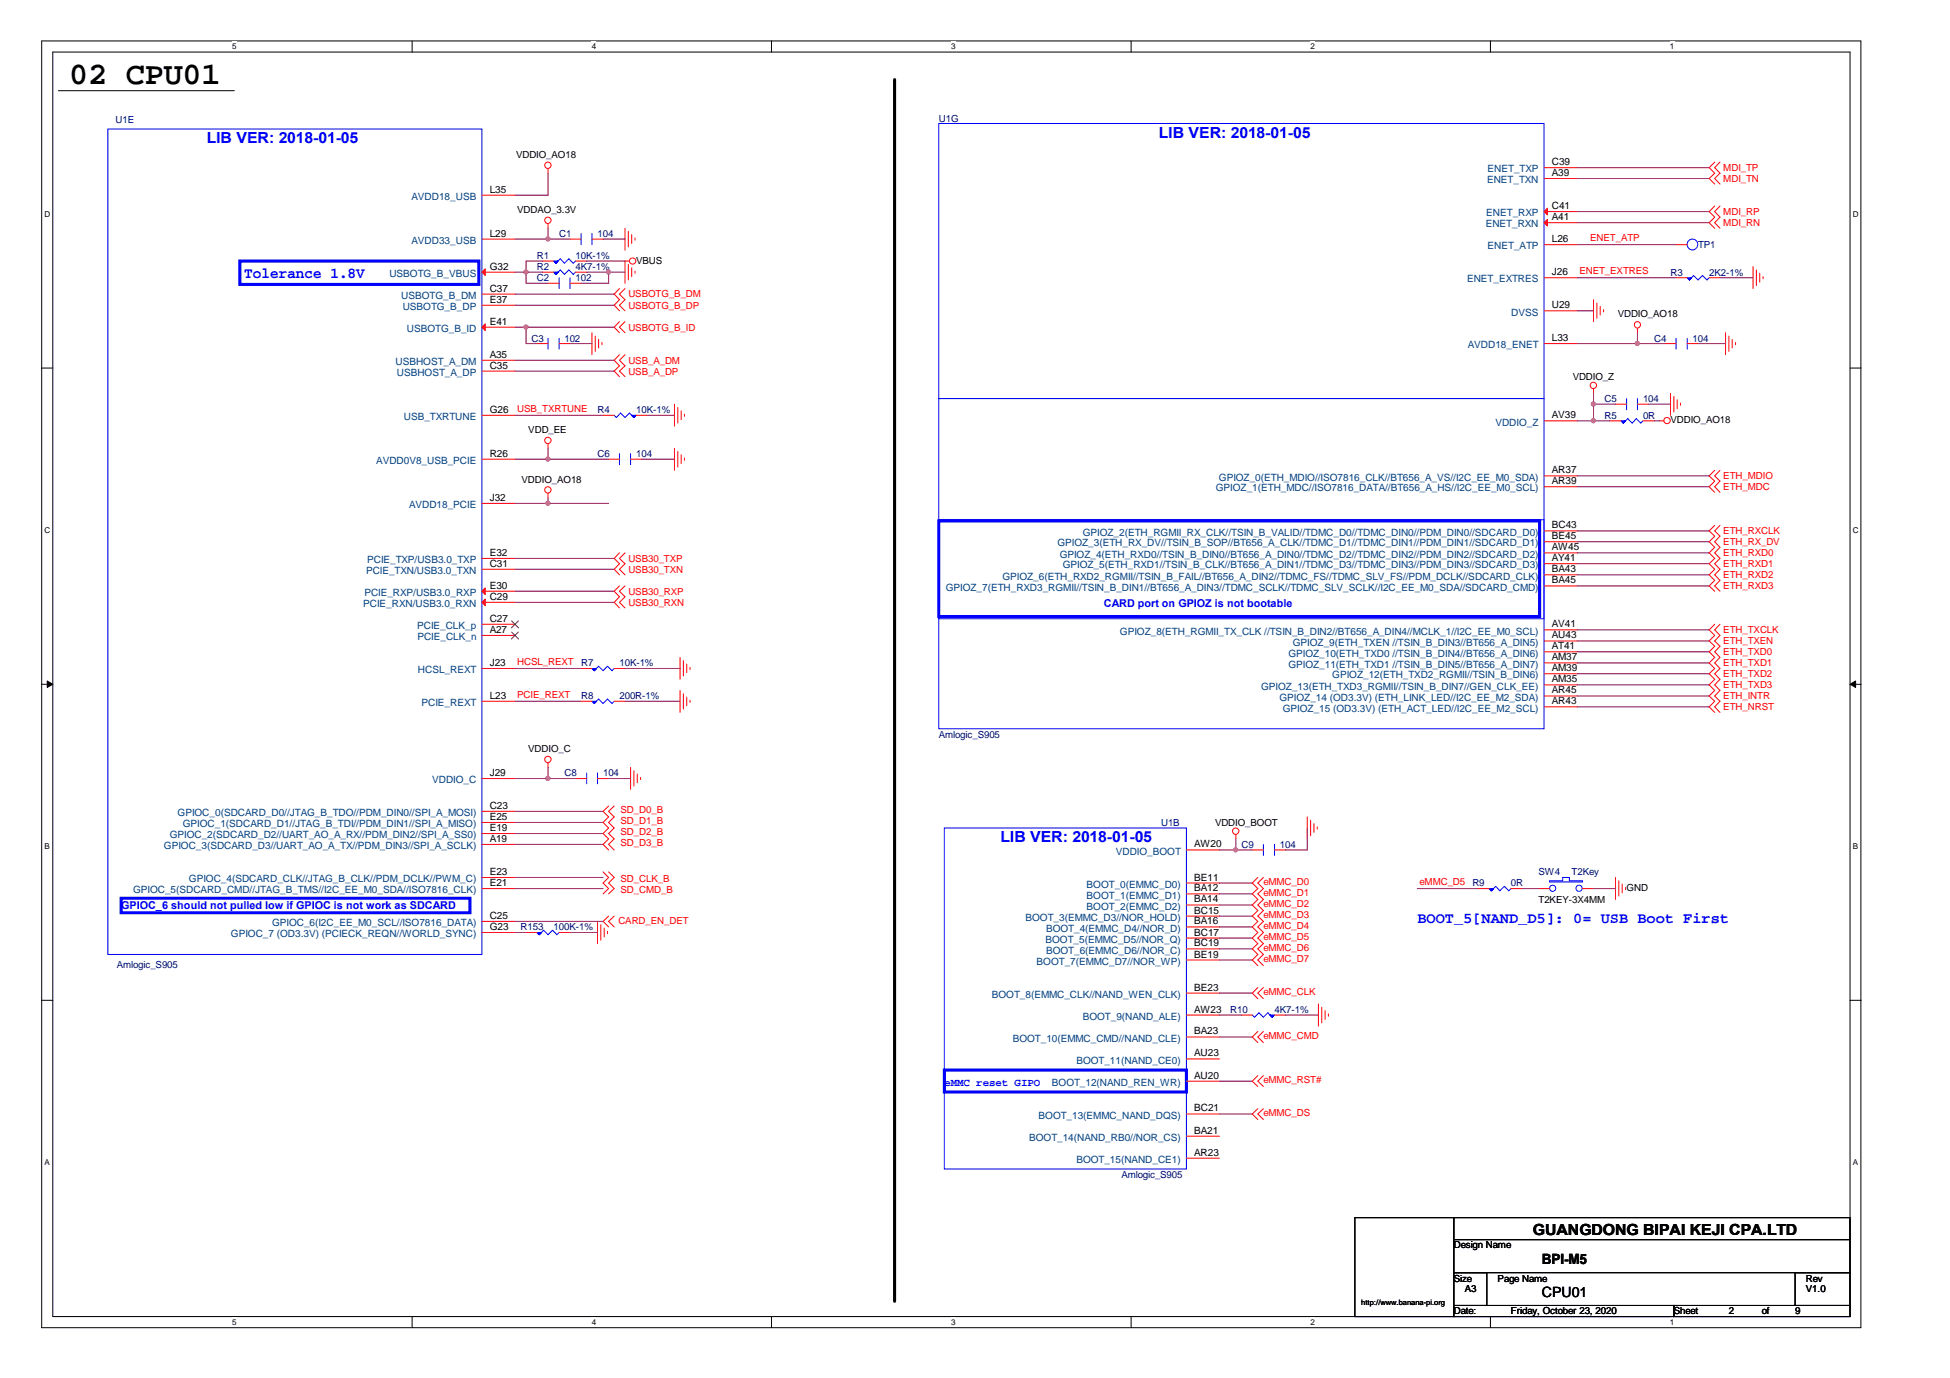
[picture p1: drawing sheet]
<svg xmlns="http://www.w3.org/2000/svg" width="297mm" height="210mm" viewBox="0 0 297 210" stroke-linecap="round" stroke-linejoin="round" font-family="sans-serif">
<defs><g id="words">
<text font-size="4.8" x="10.5" y="12.8">02 CPU01</text>
<g font-size="2.3" fill="#00f">
<text x="31.5" y="21.8">LIB VER: 2018-01-05</text>
<text x="176.5" y="21">LIB VER: 2018-01-05</text>
<text x="37.2" y="42.3">Tolerance 1.8V</text>
<text x="152.4" y="128.3">LIB VER: 2018-01-05</text>
<text x="215.9" y="140.6">BOOT_5[NAND_D5]: 0= USB Boot First</text>
</g>
<text font-size="2.3" x="233.5" y="188.1">GUANGDONG BIPAI KEJI CPA.LTD</text>
<g font-size="2.2">
<text x="234.9" y="197.5">CPU01</text>
<text x="234.9" y="192.5">BPI-M5</text>
</g>
<g font-size="1.7" fill="#00f">
<text x="168.1" y="92.4">CARD port on GPIOZ is not bootable</text>
<text x="18.5" y="138.5">GPIOC_6 should not pulled low if GPIOC is not work as SDCARD</text>
<text x="143.8" y="165.5">eMMC reset GIPO</text>
</g>
<g font-size="1.5" fill="#000080">
<text x="17.6" y="18.7">U1E</text>
<text x="143" y="18.5">U1G</text>
<text x="81.8" y="41.1">R2</text>
<text x="81.8" y="39.5">R1</text>
<text x="85.2" y="36.1">C1</text>
<text x="87.7" y="41.1">4K7-1%</text>
<text x="87.7" y="39.5">10K-1%</text>
<text x="91" y="36.1">104</text>
<text x="254.5" y="42">R3</text>
<text x="258.7" y="37.8">TP1</text>
<text x="260.3" y="42">2K2-1%</text>
<text x="81.8" y="42.8">C2</text>
<text x="87.7" y="42.8">102</text>
<text x="81" y="52">C3</text>
<text x="86" y="52">102</text>
<text x="252" y="52">C4</text>
<text x="257.8" y="52">104</text>
<text x="91" y="62.9">R4</text>
<text x="96.9" y="62.9">10K-1%</text>
<text x="244.4" y="61.3">C5</text>
<text x="244.4" y="63.8">R5</text>
<text x="250.3" y="61.3">104</text>
<text x="250.3" y="63.8">0R</text>
<text x="91" y="69.7">C6</text>
<text x="96.9" y="69.7">104</text>
<text x="88.5" y="101.5">R7</text>
<text x="94.4" y="101.5">10K-1%</text>
<text x="88.5" y="106.5">R8</text>
<text x="94.4" y="106.5">200R-1%</text>
<text x="143" y="112.4">Amlogic_S905</text>
<text x="86" y="118.3">C8</text>
<text x="91.9" y="118.3">104</text>
<text x="176.9" y="125.8">U1B</text>
<text x="189.1" y="129.1">C9</text>
<text x="194.9" y="129.1">104</text>
<text x="224.3" y="135">R9</text>
<text x="230.2" y="135">0R</text>
<text x="234.4" y="133.3">SW4</text>
<text x="239.4" y="133.3">T2Key</text>
<text x="79.3" y="141.7">R153</text>
<text x="84.3" y="141.7">100K-1%</text>
<text x="17.8" y="147.4">Amlogic_S905</text>
<text x="187.4" y="154.3">R10</text>
<text x="194.1" y="154.3">4K7-1%</text>
<text x="170.8" y="179.4">Amlogic_S905</text>
</g>
<g font-size="1.5">
<text x="74.6" y="29.4">L35</text>
<text x="78.6" y="24">VDDIO_AO18</text>
<text x="236.4" y="25.2">C39</text>
<text x="236.4" y="26.8">A39</text>
<text x="78.8" y="32.4">VDDAO_3.3V</text>
<text x="236.4" y="31.8">C41</text>
<text x="236.4" y="33.5">A41</text>
<text x="74.6" y="36">L29</text>
<text x="74.6" y="41.1">G32</text>
<text x="96.9" y="40.1">VBUS</text>
<text x="236.4" y="41.9">J26</text>
<text x="236.4" y="36.9">L26</text>
<text x="74.6" y="44.4">C37</text>
<text x="74.6" y="46.1">E37</text>
<text x="236.4" y="47">U29</text>
<text x="74.6" y="49.5">E41</text>
<text x="236.4" y="52">L33</text>
<text x="246.4" y="48.4">VDDIO_AO18</text>
<text x="74.6" y="54.5">A35</text>
<text x="74.6" y="56.1">C35</text>
<text x="239.6" y="57.9">VDDIO_Z</text>
<text x="74.6" y="62.9">G26</text>
<text x="80.5" y="65.9">VDD_EE</text>
<text x="236.4" y="63.7">AV39</text>
<text x="254.5" y="64.4">VDDIO_AO18</text>
<text x="74.6" y="69.6">R26</text>
<text x="74.6" y="76.3">J32</text>
<text x="79.5" y="73.5">VDDIO_AO18</text>
<text x="236.4" y="72.1">AR37</text>
<text x="236.4" y="73.8">AR39</text>
<text x="236.4" y="80.5">BC43</text>
<text x="236.4" y="82.1">BE45</text>
<text x="236.4" y="83.8">AW45</text>
<text x="74.6" y="84.7">E32</text>
<text x="74.6" y="86.3">C31</text>
<text x="74.6" y="89.7">E30</text>
<text x="236.4" y="88.9">BA45</text>
<text x="236.4" y="85.5">AY41</text>
<text x="236.4" y="87.2">BA43</text>
<text x="74.6" y="91.4">C29</text>
<text x="74.6" y="94.7">C27</text>
<text x="236.4" y="95.6">AV41</text>
<text x="74.6" y="96.4">A27</text>
<text x="74.6" y="101.4">J23</text>
<text x="236.4" y="97.3">AU43</text>
<text x="236.4" y="98.9">AT41</text>
<text x="236.4" y="100.6">AM37</text>
<text x="74.6" y="106.4">L23</text>
<text x="236.4" y="105.6">AR45</text>
<text x="236.4" y="107.3">AR43</text>
<text x="236.4" y="102.2">AM39</text>
<text x="236.4" y="103.9">AM35</text>
<text x="74.6" y="118.2">J29</text>
<text x="80.5" y="114.6">VDDIO_C</text>
<text x="74.6" y="123.2">C23</text>
<text x="74.6" y="124.9">E25</text>
<text x="185.1" y="125.8">VDDIO_BOOT</text>
<text x="74.6" y="126.6">E19</text>
<text x="74.6" y="128.2">A19</text>
<text x="181.9" y="129.1">AW20</text>
<text x="74.6" y="133.3">E23</text>
<text x="74.6" y="135">E21</text>
<text x="181.9" y="134.1">BE11</text>
<text x="181.9" y="135.8">BA12</text>
<text x="181.9" y="137.5">BA14</text>
<text x="234.4" y="137.5">T2KEY-3X4MM</text>
<text x="247.8" y="135.7">GND</text>
<text x="74.6" y="140">C25</text>
<text x="74.6" y="141.7">G23</text>
<text x="181.9" y="139.2">BC15</text>
<text x="181.9" y="140.8">BA16</text>
<text x="181.9" y="142.5">BC17</text>
<text x="181.9" y="144.2">BC19</text>
<text x="181.9" y="145.9">BE19</text>
<text x="181.9" y="154.2">AW23</text>
<text x="181.9" y="150.9">BE23</text>
<text x="181.9" y="160.9">AU23</text>
<text x="181.9" y="157.6">BA23</text>
<text x="181.9" y="164.3">AU20</text>
<text x="181.9" y="172.7">BA21</text>
<text x="181.9" y="169.3">BC21</text>
<text x="181.9" y="176">AR23</text>
<text x="221.4" y="190.2">Design Name</text>
<text x="221.4" y="195.2">Size</text>
<text x="223.1" y="196.9">A3</text>
<text x="228.1" y="195.2">Page Name</text>
<text x="275.1" y="196.9">V1.0</text>
<text x="275.1" y="195.2">Rev</text>
<text x="221.4" y="200.2">Date:</text>
<text x="230.2" y="200.2">Friday, October 23, 2020</text>
<text x="255" y="200.2">Sheet</text>
<text x="263.4" y="200.2">2</text>
<text x="268.4" y="200.2">of</text>
<text x="273.4" y="200.2">9</text>
</g>
<g font-size="1.5" fill="#004080">
<text x="226.5" y="27.9">ENET_TXN</text>
<text x="226.6" y="26.3">ENET_TXP</text>
<text x="62.7" y="30.5">AVDD18_USB</text>
<text x="226.3" y="34.6">ENET_RXN</text>
<text x="226.4" y="32.9">ENET_RXP</text>
<text x="62.7" y="37.1">AVDD33_USB</text>
<text x="226.6" y="38">ENET_ATP</text>
<text x="59.3" y="42.2">USBOTG_B_VBUS</text>
<text x="61.1" y="45.5">USBOTG_B_DM</text>
<text x="61.3" y="47.2">USBOTG_B_DP</text>
<text x="223.5" y="43">ENET_EXTRES</text>
<text x="62" y="50.6">USBOTG_B_ID</text>
<text x="223.6" y="53.1">AVDD18_ENET</text>
<text x="230.2" y="48.1">DVSS</text>
<text x="60.2" y="55.6">USBHOST_A_DM</text>
<text x="60.5" y="57.2">USBHOST_A_DP</text>
<text x="61.5" y="64">USB_TXRTUNE</text>
<text x="227.8" y="64.8">VDDIO_Z</text>
<text x="57.3" y="70.7">AVDD0V8_USB_PCIE</text>
<text x="62.3" y="77.4">AVDD18_PCIE</text>
<text x="185.2" y="74.9">GPIOZ_1(ETH_MDC//ISO7816_DATA//BT656_A_HS//I2C_EE_M0_SCL)</text>
<text x="185.7" y="73.2">GPIOZ_0(ETH_MDIO//ISO7816_CLK//BT656_A_VS//I2C_EE_M0_SDA)</text>
<text x="161.1" y="83.2">GPIOZ_3(ETH_RX_DV//TSIN_B_SOP//BT656_A_CLK//TDMC_D1//TDMC_DIN1//PDM_DIN1//SDCARD_D1)</text>
<text x="164.9" y="81.6">GPIOZ_2(ETH_RGMII_RX_CLK//TSIN_B_VALID//TDMC_D0//TDMC_DIN0//PDM_DIN0//SDCARD_D0)</text>
<text x="55.8" y="87.4">PCIE_TXN/USB3.0_TXN</text>
<text x="55.9" y="85.8">PCIE_TXP/USB3.0_TXP</text>
<text x="144.1" y="90">GPIOZ_7(ETH_RXD3_RGMII//TSIN_B_DIN1//BT656_A_DIN3//TDMC_SCLK//TDMC_SLV_SCLK//I2C_EE_M0_SDA//SDCARD_CMD)</text>
<text x="152.7" y="88.3">GPIOZ_6(ETH_RXD2_RGMII//TSIN_B_FAIL//BT656_A_DIN2//TDMC_FS//TDMC_SLV_FS//PDM_DCLK//SDCARD_CLK)</text>
<text x="161.4" y="84.9">GPIOZ_4(ETH_RXD0//TSIN_B_DIN0//BT656_A_DIN0//TDMC_D2//TDMC_DIN2//PDM_DIN2//SDCARD_D2)</text>
<text x="161.9" y="86.6">GPIOZ_5(ETH_RXD1//TSIN_B_CLK//BT656_A_DIN1//TDMC_D3//TDMC_DIN3//PDM_DIN3//SDCARD_D3)</text>
<text x="55.3" y="92.5">PCIE_RXN/USB3.0_RXN</text>
<text x="55.5" y="90.8">PCIE_RXP/USB3.0_RXP</text>
<text x="63.5" y="95.8">PCIE_CLK_p</text>
<text x="63.6" y="97.5">PCIE_CLK_n</text>
<text x="170.6" y="96.7">GPIOZ_8(ETH_RGMII_TX_CLK //TSIN_B_DIN2//BT656_A_DIN4//MCLK_1//I2C_EE_M0_SCL)</text>
<text x="196.3" y="100">GPIOZ_10(ETH_TXD0 //TSIN_B_DIN4//BT656_A_DIN6)</text>
<text x="196.3" y="101.7">GPIOZ_11(ETH_TXD1 //TSIN_B_DIN5//BT656_A_DIN7)</text>
<text x="196.9" y="98.4">GPIOZ_9(ETH_TXEN //TSIN_B_DIN3//BT656_A_DIN5)</text>
<text x="63.7" y="102.5">HCSL_REXT</text>
<text x="64.2" y="107.5">PCIE_REXT</text>
<text x="192.1" y="105">GPIOZ_13(ETH_TXD3_RGMII//TSIN_B_DIN7//GEN_CLK_EE)</text>
<text x="194.9" y="106.7">GPIOZ_14 (OD3.3V) (ETH_LINK_LED//I2C_EE_M2_SDA)</text>
<text x="202.9" y="103.3">GPIOZ_12(ETH_TXD2_RGMII//TSIN_B_DIN6)</text>
<text x="195.4" y="108.4">GPIOZ_15 (OD3.3V) (ETH_ACT_LED//I2C_EE_M2_SCL)</text>
<text x="65.8" y="119.3">VDDIO_C</text>
<text x="27.1" y="124.3">GPIOC_0(SDCARD_D0//JTAG_B_TDO//PDM_DIN0//SPI_A_MOSI)</text>
<text x="27.9" y="126">GPIOC_1(SDCARD_D1//JTAG_B_TDI//PDM_DIN1//SPI_A_MISO)</text>
<text x="25" y="129.3">GPIOC_3(SDCARD_D3//UART_AO_A_TX//PDM_DIN3//SPI_A_SCLK)</text>
<text x="25.9" y="127.7">GPIOC_2(SDCARD_D2//UART_AO_A_RX//PDM_DIN2//SPI_A_SS0)</text>
<text x="170" y="130.2">VDDIO_BOOT</text>
<text x="20.3" y="136.1">GPIOC_5(SDCARD_CMD//JTAG_B_TMS//I2C_EE_M0_SDA//ISO7816_CLK)</text>
<text x="28.8" y="134.4">GPIOC_4(SDCARD_CLK//JTAG_B_CLK//PDM_DCLK//PWM_C)</text>
<text x="165.5" y="135.2">BOOT_0(EMMC_D0)</text>
<text x="165.5" y="136.9">BOOT_1(EMMC_D1)</text>
<text x="35.2" y="142.8">GPIOC_7 (OD3.3V) (PCIECK_REQN//WORLD_SYNC)</text>
<text x="41.4" y="141.1">GPIOC_6(I2C_EE_M0_SCL//ISO7816_DATA)</text>
<text x="156.2" y="140.3">BOOT_3(EMMC_D3//NOR_HOLD)</text>
<text x="159.3" y="143.6">BOOT_5(EMMC_D5//NOR_Q)</text>
<text x="159.3" y="141.9">BOOT_4(EMMC_D4//NOR_D)</text>
<text x="165.5" y="138.6">BOOT_2(EMMC_D2)</text>
<text x="157.9" y="147">BOOT_7(EMMC_D7//NOR_WP)</text>
<text x="159.3" y="145.3">BOOT_6(EMMC_D6//NOR_C)</text>
<text x="151.1" y="152">BOOT_8(EMMC_CLK//NAND_WEN_CLK)</text>
<text x="164.9" y="155.3">BOOT_9(NAND_ALE)</text>
<text x="154.3" y="158.7">BOOT_10(EMMC_CMD//NAND_CLE)</text>
<text x="160.2" y="165.4">BOOT_12(NAND_REN_WR)</text>
<text x="164" y="162">BOOT_11(NAND_CE0)</text>
<text x="156.8" y="173.8">BOOT_14(NAND_RB0//NOR_CS)</text>
<text x="158.2" y="170.4">BOOT_13(EMMC_NAND_DQS)</text>
<text x="164" y="177.1">BOOT_15(NAND_CE1)</text>
</g>
<g font-size="1.5" fill="#f00">
<text x="262.5" y="26">MDI_TP</text>
<text x="262.5" y="27.7">MDI_TN</text>
<text x="262.5" y="32.7">MDI_RP</text>
<text x="262.5" y="34.4">MDI_RN</text>
<text x="240.6" y="41.8">ENET_EXTRES</text>
<text x="242.2" y="36.7">ENET_ATP</text>
<text x="95.7" y="45.3">USBOTG_B_DM</text>
<text x="95.7" y="47">USBOTG_B_DP</text>
<text x="95.7" y="50.3">USBOTG_B_ID</text>
<text x="95.7" y="55.4">USB_A_DM</text>
<text x="95.7" y="57.1">USB_A_DP</text>
<text x="78.8" y="62.7">USB_TXRTUNE</text>
<text x="262.5" y="73">ETH_MDIO</text>
<text x="262.5" y="74.6">ETH_MDC</text>
<text x="262.5" y="81.4">ETH_RXCLK</text>
<text x="262.5" y="83">ETH_RX_DV</text>
<text x="95.7" y="85.6">USB30_TXP</text>
<text x="95.7" y="87.2">USB30_TXN</text>
<text x="262.5" y="84.7">ETH_RXD0</text>
<text x="262.5" y="86.4">ETH_RXD1</text>
<text x="262.5" y="88.1">ETH_RXD2</text>
<text x="262.5" y="89.8">ETH_RXD3</text>
<text x="95.7" y="90.6">USB30_RXP</text>
<text x="95.7" y="92.3">USB30_RXN</text>
<text x="78.8" y="101.3">HCSL_REXT</text>
<text x="262.5" y="96.4">ETH_TXCLK</text>
<text x="262.5" y="98.1">ETH_TXEN</text>
<text x="262.5" y="99.8">ETH_TXD0</text>
<text x="262.5" y="101.5">ETH_TXD1</text>
<text x="78.8" y="106.3">PCIE_REXT</text>
<text x="262.5" y="103.2">ETH_TXD2</text>
<text x="262.5" y="104.8">ETH_TXD3</text>
<text x="262.5" y="106.5">ETH_INTR</text>
<text x="262.5" y="108.2">ETH_NRST</text>
<text x="94.5" y="123.8">SD_D0_B</text>
<text x="94.5" y="125.4">SD_D1_B</text>
<text x="94.5" y="127.1">SD_D2_B</text>
<text x="94.5" y="128.8">SD_D3_B</text>
<text x="94.5" y="134.3">SD_CLK_B</text>
<text x="94.5" y="136">SD_CMD_B</text>
<text x="192.4" y="134.8">eMMC_D0</text>
<text x="192.4" y="136.5">eMMC_D1</text>
<text x="216.2" y="134.8">eMMC_D5</text>
<text x="94.2" y="140.7">CARD_EN_DET</text>
<text x="192.4" y="138.2">eMMC_D2</text>
<text x="192.4" y="139.9">eMMC_D3</text>
<text x="192.4" y="141.5">eMMC_D4</text>
<text x="192.4" y="143.2">eMMC_D5</text>
<text x="192.4" y="144.9">eMMC_D6</text>
<text x="192.4" y="146.6">eMMC_D7</text>
<text x="192.4" y="151.6">eMMC_CLK</text>
<text x="192.4" y="158.3">eMMC_CMD</text>
<text x="192.4" y="165">eMMC_RST#</text>
<text x="192.4" y="170.1">eMMC_DS</text>
</g>
<g font-size="1.2">
<text x="35.4" y="7.5">5</text>
<text x="90.1" y="7.5">4</text>
<text x="144.9" y="7.5">3</text>
<text x="199.6" y="7.5">2</text>
<text x="254.4" y="7.5">1</text>
<text x="6.8" y="33.1">D</text>
<text x="282.2" y="33.1">D</text>
<text x="6.8" y="81.2">C</text>
<text x="282.2" y="81.2">C</text>
<text x="6.8" y="129.4">B</text>
<text x="282.2" y="129.4">B</text>
<text x="6.8" y="177.5">A</text>
<text x="282.2" y="177.5">A</text>
<text x="35.4" y="201.8">5</text>
<text x="90.1" y="201.8">4</text>
<text x="144.9" y="201.8">3</text>
<text x="199.6" y="201.8">2</text>
<text x="254.4" y="201.8">1</text>
</g>
<text font-size="1.1" x="207.3" y="198.8">http://www.banana-pi.org</text>
</g></defs>
<path d="M6.3 6.2h277.2v196h-277.2zM8 7.9h273.8v192.6h-273.8z" fill="none" stroke="#000" stroke-width=".15"/>
<g fill="#fff">
<path d="M35.4 6.4h.6v1.4h-.6z"/>
<path d="M35.4 200.7h.6v1.4h-.6z"/>
</g>
<path d="M62.8 6.2v1.7M62.8 200.5v1.7" fill="none" stroke="#000" stroke-width=".15"/>
<g fill="#fff">
<path d="M90.1 6.4h.7v1.4h-.7z"/>
<path d="M90.1 200.7h.7v1.4h-.7z"/>
</g>
<path d="M117.5 6.2v1.7M117.5 200.5v1.7" fill="none" stroke="#000" stroke-width=".15"/>
<g fill="#fff">
<path d="M144.9 6.4h.6v1.4h-.6z"/>
<path d="M144.9 200.7h.6v1.4h-.6z"/>
</g>
<path d="M172.3 6.2v1.7M172.3 200.5v1.7" fill="none" stroke="#000" stroke-width=".15"/>
<g fill="#fff">
<path d="M199.6 6.4h.7v1.4h-.7z"/>
<path d="M199.6 200.7h.7v1.4h-.7z"/>
</g>
<path d="M227 6.2v1.7M227 200.5v1.7" fill="none" stroke="#000" stroke-width=".15"/>
<g fill="#fff">
<path d="M254.4 6.4h.6v1.4h-.6z"/>
<path d="M254.4 200.7h.6v1.4h-.6z"/>
<path d="M6.8 31.9h.8v1.4h-.8z"/>
<path d="M282.2 31.9h.9v1.4h-.9z"/>
<path d="M6.8 80.1h.8v1.4h-.8z"/>
<path d="M282.2 80.1h.9v1.4h-.9z"/>
</g>
<path d="M6.3 56.1h1.7M281.8 56.1h1.7" fill="none" stroke="#000" stroke-width=".15"/>
<g fill="#fff">
<path d="M6.8 128.2h.7v1.4h-.7z"/>
<path d="M282.2 128.2h.8v1.4h-.8z"/>
</g>
<path d="M6.3 104.2h1.7M281.8 104.2h1.7" fill="none" stroke="#000" stroke-width=".15"/>
<g fill="#000" stroke="#000" stroke-width=".15">
<path d="M7.2 103.7l.8 .5-.8 .5z" fill-rule="evenodd"/>
<path d="M281.8 104.2l.9-.5v1z" fill-rule="evenodd"/>
</g>
<g fill="#fff">
<path d="M6.8 176.4h.7v1.4h-.7z"/>
<path d="M282.2 176.4h.8v1.4h-.8z"/>
</g>
<path d="M8.9 13.8h26.8M6.3 152.4h1.7M281.8 152.4h1.7M206.4 185.5h15v15h-15zM221.4 185.5h60.4v3.3h-60.4zM221.4 188.8h60.4v5.1h-60.4zM221.4 193.9h5.1v5h-5.1zM221.4 198.9h33.6v1.6h-33.6zM255 198.9h26.8v1.6h-26.8zM273.4 193.9h8.4v5h-8.4z" fill="none" stroke="#000" stroke-width=".15"/>
<path d="M136.3 12.1v186.1" fill="none" stroke="#000" stroke-width=".47"/>
<g fill="none" stroke="#f00" stroke-width=".15">
<path d="M73.4 36.4h5M73.4 29.7h5M82.6 39.8h1.7M83.5 25.7v.7M83.5 34.1v.7M86.8 36.4h1.7M87.7 39.8h1.7M90.2 36.4h1.7M95.2 34.8v3.3M95.7 35.2v2.4M95.9 39.8h-.7v3.4M96.2 35.7v1.4"/>
<path d="M96.7 36.3v.3M235.2 25.5h5M235.2 27.2h5M235.2 32.2h5M235.2 33.9h5M235.2 37.3h5M255.3 37.3h1.7M261.2 24.7l-.9 .8 .9 .9-.9 .8 .9 .8M261.2 31.4l-.9 .8 .9 .9-.9 .8 .9 .9M262 24.7l-.8 .8 .8 .9-.8 .8 .8 .8M262 31.4l-.8 .8 .8 .9-.8 .8 .8 .9M73.4 41.5h5"/>
<path d="M73.4 54.9h5M73.4 56.5h5M73.4 44.8h5M73.4 46.5h5M73.4 49.8h5M81.8 52.3h1.7M82.6 41.5h1.7M83.5 43.2h1.7M85.2 52.3h1.6M86.8 43.2h1.7M87.7 41.5h1.7M90.2 50.7v3.3"/>
<path d="M90.7 51.2v2.3M91.2 51.7v1.3M91.7 52.2v.3M94.4 44l-.8 .8 .8 .8-.8 .9 .8 .8M94.4 49l-.8 .8 .8 .9M94.4 54l-.8 .9 .8 .8-.8 .8 .8 .9M95.2 44l-.8 .8 .8 .8-.8 .9 .8 .8M95.2 49l-.8 .8 .8 .9M95.2 54l-.8 .9 .8 .8-.8 .8 .8 .9M95.7 40.3v2.3M96.2 40.8v1.3M96.7 41.3v.3"/>
<path d="M235.2 52.3h5M235.2 42.3h5M235.2 47.3h5M242.7 45.6v3.4M242.7 59.2v.7M243.2 46.2v2.3M243.8 46.7v1.3M244.3 47.2v.3M249.4 50v.7M253.6 52.3h1.7M254.5 59.9v3.4M255.3 42.3h1.7"/>
<path d="M257 52.3h1.7M260.3 42.3h1.7M262.8 50.7v3.3M263.4 51.2v2.3M263.9 51.7v1.3M264.4 52.2v.3M267 40.6v3.4M267.5 41.1v2.4M268.1 41.6v1.4M268.6 42.1v.4M73.4 63.3h5M73.4 69.9h5"/>
<path d="M73.4 76.7h5M83.5 67.6v.7M83.5 75.2v.6M91.9 63.3h1.7M92.7 69.9h1.7M96.1 69.9h1.6M96.9 63.3h1.7M102.7 61.6v3.3M102.7 68.3v3.3M103.3 62.1v2.3M103.3 68.8v2.3M103.8 62.6v1.3"/>
<path d="M103.8 69.3v1.3M104.3 63.1v.3M104.3 69.8v.3M235.2 64.1h5M235.2 72.5h5M235.2 74.1h5M245.2 64.1h1.7M246.1 61.6h1.7M249.4 61.6h1.7M250.3 64.1h1.7M252.8 64.1h.6M255 60.4v2.4"/>
<path d="M255.5 60.9v1.3M256 61.4v.3M261.2 71.6l-.9 .9 .9 .8-.9 .8 .9 .9M262 71.6l-.8 .9 .8 .8-.8 .8 .8 .9M73.4 85.1h5M73.4 86.7h5M73.4 90.1h5M73.4 91.8h5M73.4 95.1h5M73.4 96.8h5M94.4 84.2l-.8 .9 .8 .8-.8 .8 .8 .9M94.4 89.3l-.8 .8 .8 .8-.8 .9 .8 .8"/>
<path d="M95.2 84.2l-.8 .9 .8 .8-.8 .8 .8 .9M95.2 89.3l-.8 .8 .8 .8-.8 .9 .8 .8M235.2 80.9h5M235.2 82.5h5M235.2 84.2h5M235.2 85.9h5M235.2 87.6h5M235.2 89.3h5M235.2 95.9h5M235.2 97.6h5M235.2 99.3h5M261.2 80l-.9 .9 .9 .8-.9 .8 .9 .9-.9 .8 .9 .9-.9 .8 .9 .8-.9 .9 .9 .8-.9 .9 .9 .8"/>
<path d="M261.2 95.1l-.9 .8 .9 .9-.9 .8 .9 .8-.9 .9 .9 .8-.9 .9 .9 .8-.9 .8 .9 .9-.9 .8 .9 .9-.9 .8 .9 .8-.9 .9 .9 .8M262 80l-.8 .9 .8 .8-.8 .8 .8 .9-.8 .8 .8 .9-.8 .8 .8 .8-.8 .9 .8 .8-.8 .9 .8 .8M262 95.1l-.8 .8 .8 .9-.8 .8 .8 .8-.8 .9 .8 .8-.8 .9 .8 .8-.8 .8 .8 .9-.8 .8 .8 .9-.8 .8 .8 .8-.8 .9 .8 .8M73.4 106.8h5M73.4 101.8h5M73.4 118.6h5M83.5 116.2v.7M87.7 118.6h1.7M88.5 106.8h1.7M88.5 101.8h1.7M91 118.6h1.7M93.6 106.8h1.6"/>
<path d="M93.6 101.8h1.6M96.1 116.9v3.3M96.6 117.4v2.3M97.1 117.9v1.3M97.6 118.4v.4M103.6 100.1v3.4M103.6 105.2v3.3M104.1 100.6v2.4M104.1 105.7v2.3M104.6 101.1v1.4M104.6 106.2v1.3M105.1 101.7v.3"/>
<path d="M105.1 106.7v.3M235.2 101h5M235.2 102.6h5M235.2 104.3h5M235.2 106h5M235.2 107.7h5M73.4 135.4h5M73.4 123.6h5M73.4 125.3h5M73.4 127h5M73.4 128.6h5M73.4 133.7h5"/>
<path d="M91.9 132.8l.8 .9-.8 .8 .8 .9-.8 .8M92.7 122.8l-.8 .8 .8 .8-.8 .9 .8 .8-.8 .9 .8 .8-.8 .8 .8 .9M92.7 132.8l.9 .9-.9 .8 .9 .9-.9 .8M92.7 139.5l-.8 .8 .8 .9M93.6 122.8l-.9 .8 .9 .8-.9 .9 .9 .8-.9 .9 .9 .8-.9 .8 .9 .9M93.6 139.5l-.9 .8 .9 .9M180.7 129.5h5.1M180.7 134.5h5.1M180.7 136.2h5.1M180.7 137.9h5.1M180.7 139.5h5.1M188.3 127.1v.7"/>
<path d="M190.8 129.5h1.6M191.6 133.7l-.8 .8 .8 .9-.8 .8 .8 .8-.8 .9 .8 .8-.8 .8 .8 .8-.8 .9 .8 .8-.8 .9 .8 .8-.8 .8 .8 .9-.8 .8 .8 .9M192.4 133.7l-.8 .8 .8 .9-.8 .8 .8 .8-.8 .9 .8 .8-.8 .8 .8 .8-.8 .9 .8 .8-.8 .9 .8 .8-.8 .8 .8 .9-.8 .8 .8 .9M194.1 129.5h1.7M199.1 124.4v3.4M199.6 124.9v2.4M200.2 125.4v1.4M200.7 126v.3M225.1 135.4h1.7M230.2 135.4h1.7M234.4 135.4h1.7M241 135.4h1.7"/>
<path d="M246.1 133.7v3.3M246.6 134.2v2.3M247.1 134.7v1.3M247.6 135.2v.3M73.4 142h5M73.4 140.3h5M80.1 142h1.7M85.2 142h1.6M91 140.3v3.4M91.5 140.9v2.3M92 141.4v1.3M92.5 141.9v.3"/>
<path d="M180.7 154.6h5.1M180.7 158h5.1M180.7 151.3h5.1M180.7 141.2h5.1M180.7 142.9h5.1M180.7 144.5h5.1M180.7 146.2h5.1M189.1 154.6h1.7M191.6 150.4l-.8 .9 .8 .8M191.6 157.1l-.8 .9 .8 .8M192.4 150.4l-.8 .9 .8 .8M192.4 157.1l-.8 .9 .8 .8"/>
<path d="M194.1 154.6h1.7M200.8 152.9v3.4M201.3 153.4v2.4M201.8 153.9v1.4M202.4 154.4v.4M180.7 176.4h5.1M180.7 173.1h5.1M180.7 169.7h5.1M180.7 164.7h5.1M180.7 161.3h5.1M191.6 163.8l-.8 .9 .8 .8M191.6 168.9l-.8 .8 .8 .8"/>
<path d="M192.4 163.8l-.8 .9 .8 .8M192.4 168.9l-.8 .8 .8 .8"/>
<circle cx="83.5" cy="25.2" r=".49"/>
<circle cx="83.5" cy="33.6" r=".49"/>
<circle cx="96.4" cy="39.8" r=".48"/>
<circle cx="242.7" cy="58.7" r=".49"/>
<circle cx="249.4" cy="49.5" r=".48"/>
<circle cx="83.5" cy="67.1" r=".49"/>
<circle cx="83.5" cy="74.6" r=".49"/>
<circle cx="253.9" cy="64.1" r=".48"/>
<circle cx="83.5" cy="115.7" r=".49"/>
<circle cx="188.2" cy="126.6" r=".49"/>
</g>
<g fill="none" stroke="#00f" stroke-width=".15">
<path d="M16.4 19.7h57v125.7h-57zM143 18.8h92.2v92.2h-92.2zM84.3 39.8l.4 .3 .6-.7 .7 .7 .7-.7 .6 .7 .4-.3M88.5 35.6v1.7M90.2 35.6v1.7M83.5 51.5v1.7M84.3 41.5l.4 .3 .6-.7 .7 .7 .7-.7 .6 .7 .4-.3M85.2 42.3v1.7M85.2 51.5v1.7M86.8 42.3v1.7M255.3 51.5v1.7M257 51.5v1.7"/>
<path d="M257 42.3l.3 .3 .7-.6 .7 .6 .6-.6 .7 .6 .3-.3M93.6 63.3l.3 .3 .6-.7 .7 .7 .7-.7 .7 .7 .3-.3M94.4 69.1v1.7M96.1 69.1v1.7M143 79.2h92.2v15h-92.2zM143 60.7h92.2M246.9 64.1l.4 .3 .6-.6 .7 .6 .7-.6 .6 .6 .4-.3M247.8 60.7v1.7M249.4 60.7v1.7M89.4 117.7v1.7M90.2 106.8l.3 .4 .7-.7 .7 .7 .6-.7 .7 .7 .4-.4M90.2 101.8l.3 .4 .7-.7 .7 .7 .6-.7 .7 .7 .4-.4"/>
<path d="M91 117.7v1.7M143.8 126.1h36.9v52h-36.9zM192.4 128.6v1.7M194.1 128.6v1.7M226.8 135.4l.4 .3 .6-.7 .7 .7 .7-.7 .6 .7 .4-.3M236.1 134.2h1.9v-.5h1.1v.5h1.9v.1h-4.9zM81.8 142l.3 .4 .7-.7 .7 .7 .7-.7 .6 .7 .4-.4M190.8 154.6l.3 .4 .7-.7 .6 .7 .7-.7 .7 .7 .3-.4"/>
<circle cx="257.8" cy="37.2" r=".82"/>
<circle cx="236.5" cy="135.3" r=".47"/>
<circle cx="240.5" cy="135.3" r=".47"/>
</g>
<g fill="#00f" stroke="#00f" stroke-width=".15">
<path d="M226.8 135.4h.7l-.3 .3 .3-.3-.3 .3z" fill-rule="evenodd"/>
<path d="M84.3 41.5h.7l-.3 .3 .3-.3-.3 .3z" fill-rule="evenodd"/>
<path d="M84.3 39.8h.7l-.3 .3 .3-.3-.3 .3z" fill-rule="evenodd"/>
<path d="M96.2 63.3h.7l-.3 .3z" fill-rule="evenodd"/>
<path d="M90.2 106.8h.6l-.3 .4 .3-.4-.3 .4z" fill-rule="evenodd"/>
<path d="M90.2 101.8h.6l-.3 .4 .3-.4-.3 .4z" fill-rule="evenodd"/>
<path d="M257 42.3h.6l-.3 .3 .3-.3-.3 .3z" fill-rule="evenodd"/>
<path d="M246.9 64.1h.7l-.3 .3 .3-.3-.3 .3z" fill-rule="evenodd"/>
<path d="M81.8 142h.7l-.4 .4 .4-.4-.4 .4z" fill-rule="evenodd"/>
<path d="M193.5 154.6h.6l-.3 .4z" fill-rule="evenodd"/>
</g>
<path d="M36.5 39.8h36.4v3.5h-36.4zM143 79.3h91.5v14.6h-91.5zM18.5 136.8h53.1v2.2h-53.1zM143.8 163h36.9v3.3h-36.9z" fill="none" stroke="#00f" stroke-width=".47"/>
<g fill="#f00" stroke="#f00" stroke-width=".15">
<path d="M235.2 32.2l.5-.5v1z" fill-rule="evenodd"/>
<path d="M235.2 33.9l.5-.5v1z" fill-rule="evenodd"/>
<path d="M73.4 41.5l.5-.5v1z" fill-rule="evenodd"/>
<path d="M73.4 49.8l.5-.5v1z" fill-rule="evenodd"/>
<path d="M73.4 90.1l.5-.6v1.1z" fill-rule="evenodd"/>
<path d="M73.4 91.8l.5-.6v1.1z" fill-rule="evenodd"/>
</g>
<path d="M77.9 94.6l1.1 1M77.9 96.3l1.1 1M79 94.6l-1.1 1M79 96.3l-1.1 1" fill="none" stroke="#804000" stroke-width=".15"/>
<g fill="none" stroke="#800040" stroke-width=".15">
<path d="M78.4 36.4h8.4M82.6 39.8h-2.5v3.4h3.4M83.5 26.4v3.3h-5.1M83.5 34.8v1.6M89.4 39.8h5.8M91.9 36.4h3.3M240.2 25.5h20.1M240.2 27.2h20.1M240.2 32.2h20.1M240.2 33.9h20.1M240.2 37.3h15.1M78.4 41.5h4.2"/>
<path d="M78.4 44.8h15.2M78.4 46.5h15.2M78.4 49.8h15.2M78.4 54.9h15.2M78.4 56.5h15.2M80.1 49.8v2.5h1.7M86.8 52.3h3.4M89.4 41.5h5.8M92.7 41.5v1.7h-4.2M240.2 52.3h13.4M240.2 42.3h15.1M240.2 47.3h2.5"/>
<path d="M242.7 59.9v4.2M249.4 50.7v1.6M258.7 52.3h4.1M262 42.3h5M78.4 63.3h13.5M78.4 69.9h14.3M78.4 76.7h14.3M83.5 68.3v1.6M83.5 75.8v.9M97.7 69.9h5M98.6 63.3h4.1M240.2 64.1h5"/>
<path d="M240.2 72.5h20.1M240.2 74.1h20.1M242.7 61.6h3.4M251.1 61.6h3.4M252 64.1h.8M78.4 85.1h15.2M78.4 86.7h15.2M78.4 90.1h15.2M78.4 91.8h15.2M240.2 80.9h20.1M240.2 82.5h20.1M240.2 84.2h20.1"/>
<path d="M240.2 85.9h20.1M240.2 87.6h20.1M240.2 89.3h20.1M240.2 95.9h20.1M240.2 97.6h20.1M240.2 99.3h20.1M78.4 101.8h10.1M78.4 106.8h10.1M78.4 118.6h9.3M83.5 116.9v1.7M92.7 118.6h3.4M95.2 101.8h8.4"/>
<path d="M95.2 106.8h8.4M240.2 101h20.1M240.2 102.6h20.1M240.2 104.3h20.1M240.2 106h20.1M240.2 107.7h20.1M78.4 123.6h13.5M78.4 125.3h13.5M78.4 127h13.5M78.4 128.6h13.5M78.4 133.7h13.5M78.4 135.4h13.5"/>
<path d="M185.8 129.5h5M185.8 134.5h5M185.8 136.2h5M185.8 137.9h5M185.8 139.5h5M188.3 127.8v1.7M199.1 126.1v3.4h-3.3M215.9 135.4h9.2M231.9 135.4h2.5M242.7 135.4h3.4M78.4 140.3h13.5M78.4 142h1.7"/>
<path d="M86.8 142h4.2M185.8 141.2h5M185.8 142.9h5M185.8 144.5h5M185.8 146.2h5M185.8 151.3h5M185.8 154.6h3.3M185.8 158h5M195.8 154.6h5M185.8 164.7h5M185.8 169.7h5"/>
</g>
<g fill="#f0f" stroke="#f0f" stroke-width=".15">
<circle cx="83.5" cy="36.4" r=".32"/>
<circle cx="80.1" cy="41.4" r=".32"/>
<circle cx="92.7" cy="41.4" r=".32"/>
<circle cx="80.1" cy="49.8" r=".32"/>
<circle cx="83.5" cy="69.9" r=".32"/>
<circle cx="83.5" cy="76.7" r=".32"/>
<circle cx="83.5" cy="118.6" r=".32"/>
<circle cx="249.4" cy="52.3" r=".32"/>
<circle cx="242.7" cy="61.5" r=".32"/>
<circle cx="242.7" cy="64.1" r=".32"/>
<circle cx="188.2" cy="129.4" r=".32"/>
</g>
<use href="#words"/>
</svg>
